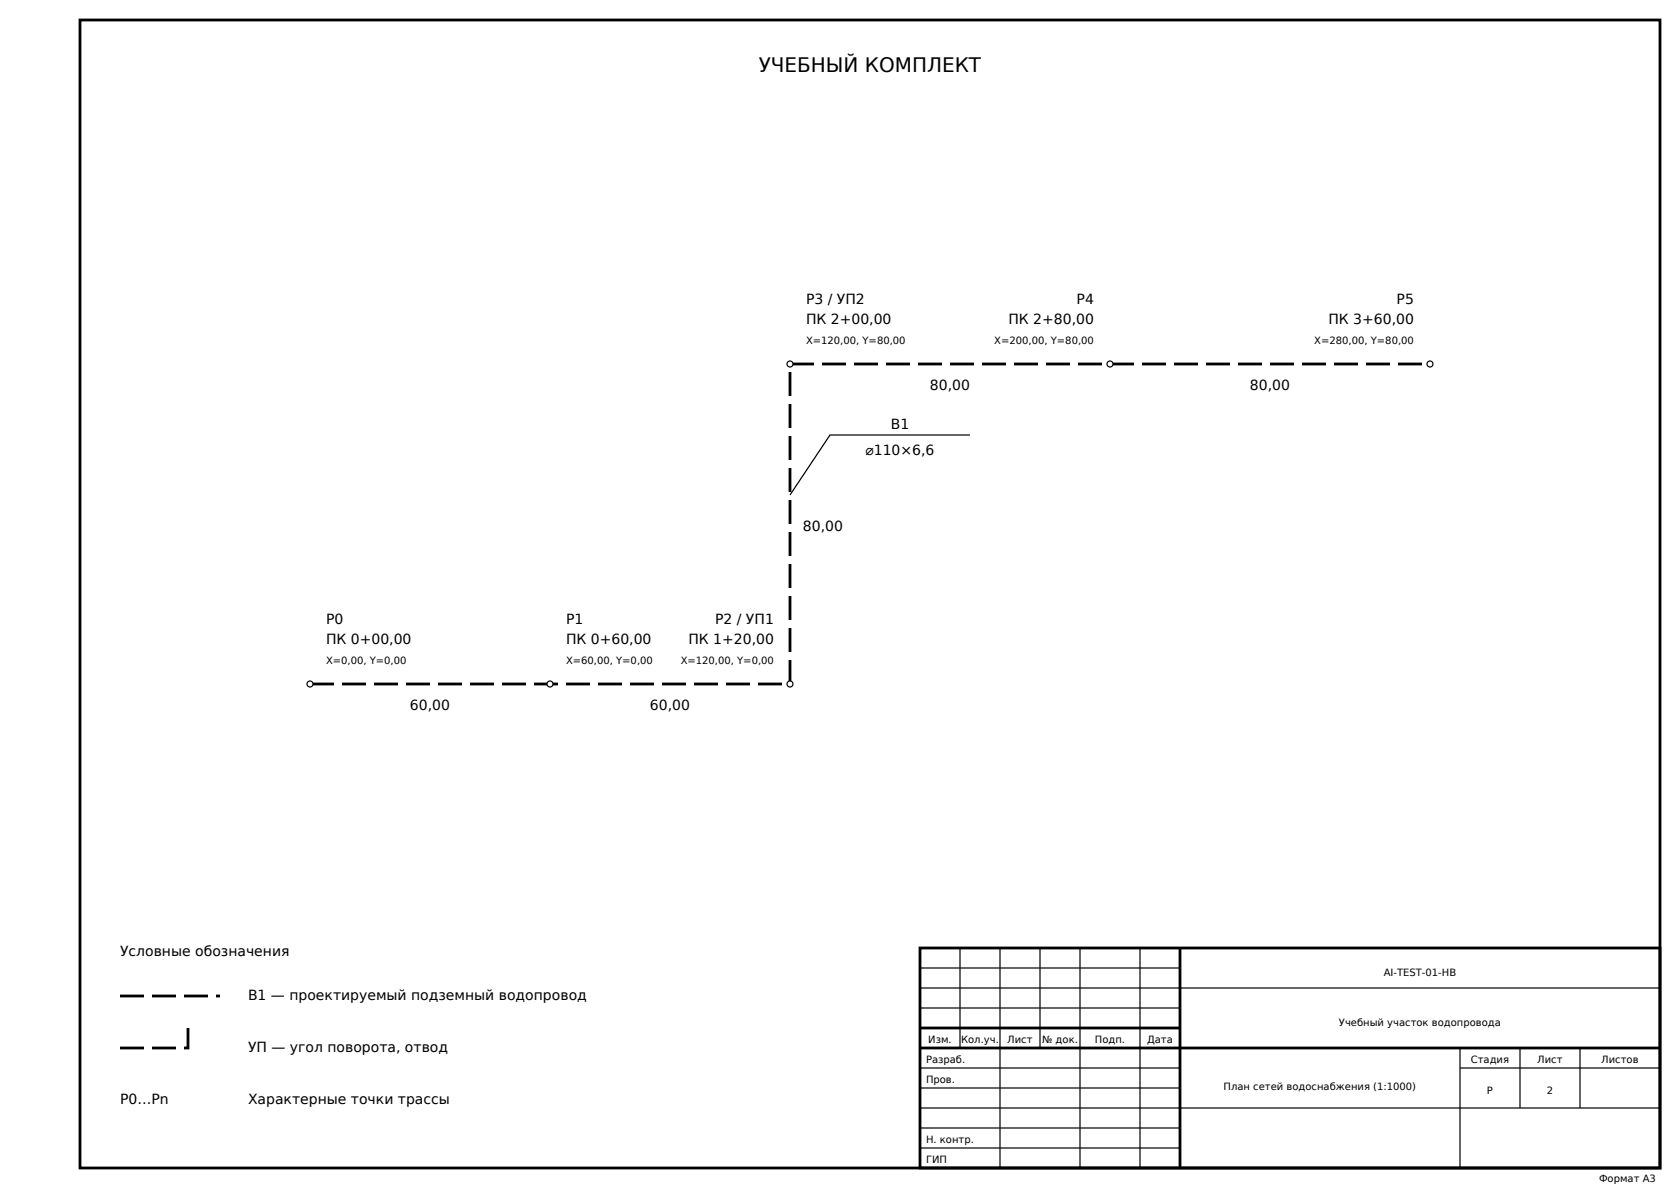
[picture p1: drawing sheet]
<svg xmlns="http://www.w3.org/2000/svg" width="420mm" height="297mm" viewBox="0 0 420 297" stroke-linecap="round" stroke-linejoin="round" font-family="sans-serif">
<defs><g id="words">
<text font-size="5" x="189.7" y="18">УЧЕБНЫЙ КОМПЛЕКТ</text>
<g font-size="3.5">
<text x="201.5" y="76">P3 / УП2</text>
<text x="269.2" y="76">P4</text>
<text x="349.2" y="76">P5</text>
<text x="201.5" y="81">ПК 2+00,00</text>
<text x="252.1" y="81">ПК 2+80,00</text>
<text x="332.1" y="81">ПК 3+60,00</text>
<text x="232.5" y="97.5">80,00</text>
<text x="312.5" y="97.5">80,00</text>
<text x="222.7" y="107.2">В1</text>
<text x="216.4" y="113.8">⌀110×6,6</text>
<text x="200.7" y="132.8">80,00</text>
<text x="81.5" y="156">P0</text>
<text x="81.5" y="161">ПК 0+00,00</text>
<text x="141.5" y="156">P1</text>
<text x="141.5" y="161">ПК 0+60,00</text>
<text x="172.1" y="161">ПК 1+20,00</text>
<text x="178.8" y="156">P2 / УП1</text>
<text x="102.5" y="177.5">60,00</text>
<text x="162.5" y="177.5">60,00</text>
<text x="30" y="239">Условные обозначения</text>
<text x="62" y="250">В1 — проектируемый подземный водопровод</text>
<text x="62" y="263">УП — угол поворота, отвод</text>
<text x="30" y="276">P0…Pn</text>
<text x="62" y="276">Характерные точки трассы</text>
</g>
<g font-size="2.5">
<text x="201.5" y="86">X=120,00, Y=80,00</text>
<text x="248.6" y="86">X=200,00, Y=80,00</text>
<text x="328.6" y="86">X=280,00, Y=80,00</text>
<text x="81.5" y="166">X=0,00, Y=0,00</text>
<text x="141.5" y="166">X=60,00, Y=0,00</text>
<text x="170.2" y="166">X=120,00, Y=0,00</text>
<text x="345.9" y="244">AI-TEST-01-НВ</text>
<text x="334.7" y="256.5">Учебный участок водопровода</text>
<text x="232.1" y="260.7">Изм.</text>
<text x="240.3" y="260.7">Кол.уч.</text>
<text x="251.8" y="260.7">Лист</text>
<text x="260.5" y="260.7">№ док.</text>
<text x="273.7" y="260.7">Подп.</text>
<text x="286.8" y="260.7">Дата</text>
<text x="231.5" y="265.7">Разраб.</text>
<text x="367.7" y="265.7">Стадия</text>
<text x="384.3" y="265.7">Лист</text>
<text x="400.3" y="265.7">Листов</text>
<text x="231.5" y="270.7">Пров.</text>
<text x="305.9" y="272.5">План сетей водоснабжения (1:1000)</text>
<text x="371.7" y="273.5">Р</text>
<text x="386.7" y="273.5">2</text>
<text x="231.5" y="285.7">Н. контр.</text>
<text x="231.5" y="290.7">ГИП</text>
<text x="399.8" y="295.5">Формат A3</text>
</g>
</g></defs>
<path d="M20 5h395v287h-395zM230 237h185v55h-185zM295 237v55M230 257h65M230 262h185" fill="none" stroke="#000" stroke-width=".7" stroke-linecap="butt"/>
<g fill="none" stroke="#000" stroke-width=".3">
<path d="M240 237v25M250 237v55M260 237v25M270 237v55M285 237v55M230 242h65M230 247h185M230 252h65M230 267h65M230 272h65M230 277h185M365 267h50"/>
<path d="M365 262v30M380 262v15M395 262v15M230 282h65M230 287h65"/>
</g>
<path d="M77.5 171h120v-80h160" fill="none" stroke="#000" stroke-width=".7" stroke-dasharray="6 2" stroke-linecap="butt"/>
<g fill="#fff" stroke="#000" stroke-width=".3">
<circle cx="77.5" cy="171" r=".75"/>
<circle cx="137.5" cy="171" r=".75"/>
<circle cx="197.5" cy="171" r=".75"/>
<circle cx="197.5" cy="91" r=".75"/>
<circle cx="277.5" cy="91" r=".75"/>
<circle cx="357.5" cy="91" r=".75"/>
</g>
<path d="M242.5 108.8h-35l-10 15" fill="none" stroke="#000" stroke-width=".3"/>
<path d="M30 249h25M30 262h17v-7" fill="none" stroke="#000" stroke-width=".7" stroke-dasharray="6 2" stroke-linecap="butt"/>
<use href="#words"/>
</svg>
